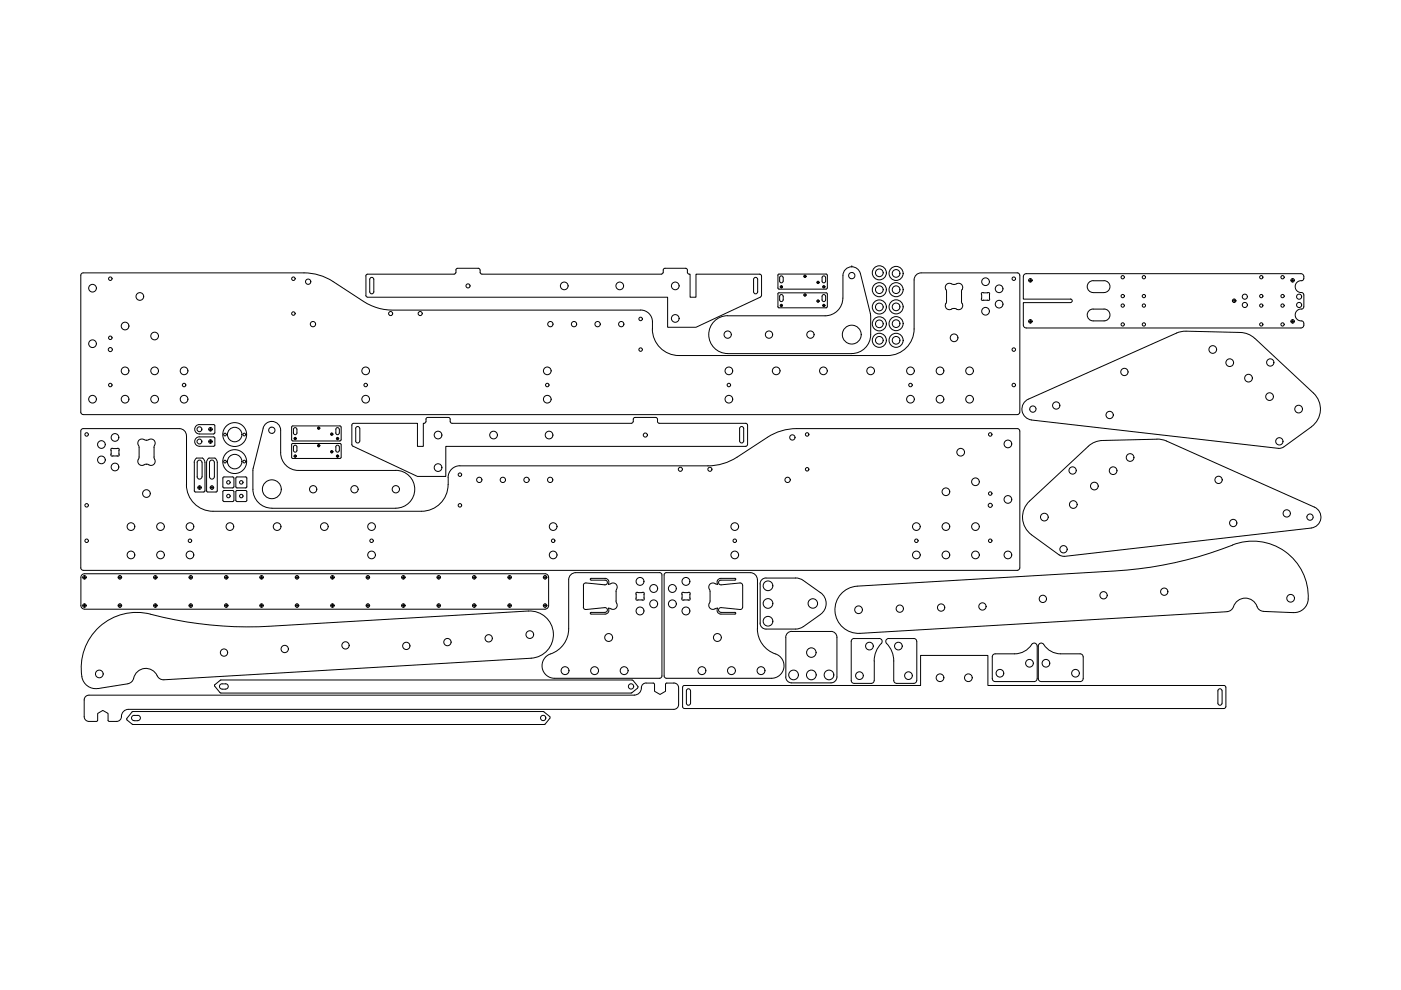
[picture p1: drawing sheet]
<svg xmlns="http://www.w3.org/2000/svg" width="297mm" height="210mm" viewBox="0 0 297 210" stroke-linecap="round" stroke-linejoin="round" font-family="sans-serif">
<!-- layer: SKETCH -->
<g fill="none" stroke="#000" stroke-width=".21">
<path d="M77.6 58.5v4.1M78.4 59a.43 .43 0 0 1 .5-.2 .43 .43 0 0 1 .4 .5v2.6a.43 .43 0 0 1-.5 .4 .43 .43 0 0 1-.4-.4zM96.3 58.1h-18.4l-.3 .4M96.7 57.7l-.4 .4M96.7 57.3v.4M97 56.9l-.3 .4M97 56.9h4.4l.4 .4M101.8 57.7l.4 .4M101.8 57.3v.4M102.2 58.1h38M140.6 57.7l-.4 .4M140.6 57.7l.1-.6 .3-.2h4.4l.3 .2v.6"/>
<path d="M145.7 57.7l.4 .4M146.1 58.1h.2v4.9h1.3v-4.9l13.7 .1 .2 .3-.1 4.3-13.8 6.6h-6.1v-6.4h-63.6l-.3-.4M159.8 59a.43 .43 0 0 1 .5-.2 .43 .43 0 0 1 .3 .4v2.7a.43 .43 0 0 1-.4 .4 .43 .43 0 0 1-.4-.4zM164.9 58.4v2.7M165.3 58.9v.7M165.3 59.6a.37 .37 0 0 0 .4 .4 .37 .37 0 0 0 .3-.4M165.3 58.9a.37 .37 0 0 1 .4-.4 .37 .37 0 0 1 .3 .4M166.1 58.9v.7M170.4 58.6h.5M170.7 58.3v.6M173.2 59.9h.5M173.4 59.6v.5"/>
<path d="M174.3 58.9v.7M174.3 59.6a.37 .37 0 0 0 .4 .4 .37 .37 0 0 0 .3-.4M174.3 58.9a.37 .37 0 0 1 .4-.4 .37 .37 0 0 1 .3 .4M175.1 58.9v.7M175.2 58.1l.2 .3v2.7l-.2 .2M175.2 58.1h-10l-.3 .3M178.7 58.4v4.8M180.6 56.6a1.87 1.87 0 0 0-1.9 1.8M180.6 56.6a1.87 1.87 0 0 1 1.8 1.4M180.6 56.6h.1M182.4 58l2.1 8.5M217 58.7v4.7h10"/>
<path d="M217 58.6a.62 .62 0 0 1 .6-.6h58.2a.62 .62 0 0 1 .6 .6M218.1 59.4h.7M218.5 59.1v.7M273.7 59.4h.7M274.1 59.1v.7M276.4 58.7a.69 .69 0 0 1-.1 .7 .69 .69 0 0 1-.7 .1 1.29 1.29 0 0 0-1 1.6 1.29 1.29 0 0 0 1.5 1l.3 .4v2.5a.61 .61 0 0 1-.8 .6 1.29 1.29 0 0 0-1 1.5 1.29 1.29 0 0 0 1.5 1 .82 .82 0 0 1 .3 .8 .82 .82 0 0 1-.6 .6h-58.2a.62 .62 0 0 1-.6-.6v-4.7h10M135.8 65.7a2.51 2.51 0 0 1 2.5 2.5M135.8 65.8h-52.6a11.1 11.1 0 0 1-6.1-1.9l-6.5-4.2a11.3 11.3 0 0 0-6.1-1.8h-47.1l-.3 .5v29l.1 .2 .4 .3M138.3 69.7a5.6 5.6 0 0 0 5.7 5.7h44.2a5.6 5.6 0 0 0 5.6-5.7v-10.3a1.49 1.49 0 0 1 1.5-1.5h20.4l.4 .2 .1 29.3-.2 .4-.3 .1M138.3 68.2v1.6M154.3 75h26.3M164.9 65l.3 .3h10"/>
<path d="M164.9 61l.3 .3M164.9 62.3v2.7M165.2 61.3h10M165.3 62.6a.38 .38 0 0 1 .5-.1 .38 .38 0 0 1 .3 .3l-.1 .8a.37 .37 0 0 1-.3 .4 .37 .37 0 0 1-.4-.4zM165.4 64.8h.5M165.4 60.8h.5M165.7 60.6v.5M165.7 64.5v.5M170.4 62.6h.5M170.7 62.3v.5M173.2 63.8h.5M173.4 63.6v.5"/>
<path d="M174.4 64.8h.5M174.4 60.8h.5M174.7 60.6v.5M174.7 64.5v.5M174.9 67l-20.6-.1a4 4 0 0 0-4 4 4 4 0 0 0 4 4.1M175 62.8a.37 .37 0 0 0-.3-.4 .37 .37 0 0 0-.4 .4v.8a.37 .37 0 0 0 .4 .4 .37 .37 0 0 0 .3-.4M175.1 62.8v.8M175.2 62.1l.2 .2v2.7l-.2 .3M175.2 62.1h-10l-.3 .2M178.7 63.2a3.8 3.8 0 0 1-3.8 3.8M184.5 66.5l.1 .4M184.6 66.9v4a4 4 0 0 1-4 4.1"/>
<path d="M200.5 64.3a.88 .88 0 0 0 .2 1.1 .88 .88 0 0 0 1 .1M200.6 61.4l.1 2.5-.1 .4M201.7 60.2a.88 .88 0 0 0-1 .1 .88 .88 0 0 0-.2 1.1M201.8 60.2l.5 .1 .5-.1M201.8 65.5l.5-.1 .5 .1M202.8 60.2a.93 .93 0 0 1 1.2 .3 .93 .93 0 0 1-.1 1.2v2.3a.93 .93 0 0 1 .1 1.3 .93 .93 0 0 1-1.2 .2M208.1 63.2a.31 .31 0 0 0 0 .4 .31 .31 0 0 0 .5 0l.7 .1M208.1 62.5v.7M208.4 62.1h-.3v.4M208.4 62l.9 .1M209.5 62l-.2 .1M209.5 62.1l.3 .1v1"/>
<path d="M209.8 63.2a.31 .31 0 0 1 0 .4 .31 .31 0 0 1-.5 0M218.1 68.1h.7M218.5 67.8v.7M227 63.4a.37 .37 0 0 1 .3 .4 .37 .37 0 0 1-.3 .3M231 65.8l.8-.3h2.3a1.26 1.26 0 0 1 1.2 1.3 1.26 1.26 0 0 1-1.2 1.2h-2.3a1.26 1.26 0 0 1-1.2-.8 1.26 1.26 0 0 1 .4-1.4zM231.8 62a1.26 1.26 0 0 1-1.3-1.2 1.26 1.26 0 0 1 1.3-1.3h2.3a1.25 1.25 0 0 1 1.2 1.3 1.25 1.25 0 0 1-1.2 1.2M231.8 62h2.3M261.3 63.8h.8M261.7 63.4v.8M263 70.5l1.6 .3 1.5 .9 12.4 11.7a4.6 4.6 0 0 1-.4 7.1l-6 4.3-1 .3M263 70.5l-11.6-.3-1.6 .3-31.8 14.1M273.7 68.1h.7"/>
<path d="M274.1 67.8v.7M17.6 87.9h198.1M23.5 96.2a.32 .32 0 0 0 .1 .4 .32 .32 0 0 0 .4 .1M23.6 95.6v.6M23.9 95.1h-.3l-.1 .4M23.9 95.1h1M24 96.7h.8M24.9 95.1l.4 .2-.1 .9M25.2 96.2a.31 .31 0 0 1 0 .4 .31 .31 0 0 1-.4 .1M31.6 93.2a.94 .94 0 0 1 1.2 .3 .94 .94 0 0 1-.1 1.2l-.1 2.2a1.16 1.16 0 0 1-.5 1.8l-.5-.1M31.6 93.2a1.15 1.15 0 0 1-1.3-.1 .94 .94 0 0 0-1 .5 .94 .94 0 0 0 .2 1.1v2.4a.97 .97 0 0 0 0 1.3 .97 .97 0 0 0 1.3 0l.8 .1M41.7 97.1l-.4 .4-.1 .6v6"/>
<path d="M41.7 97.1h1.2l.5 .7 .1 6.3M41.8 98.1a.53 .53 0 0 1 .5-.6 .53 .53 0 0 1 .5 .6v3a.52 .52 0 0 1-.5 .5 .52 .52 0 0 1-.5-.5M41.8 98.1v3M42.3 90a1.01 1.01 0 0 0-1 1 1.01 1.01 0 0 0 1 1h3l.2-.2M42.3 92.6a1.01 1.01 0 0 0-1 1 1.01 1.01 0 0 0 1 1h3l.2-.2M42.3 92.6h3l.2 .3M42.3 90h3M44.2 91h.8M44.2 93.6h.8M44.5 97.8a.52 .52 0 0 1 .6-.2 .52 .52 0 0 1 .4 .5v3a.52 .52 0 0 1-.6 .5 .52 .52 0 0 1-.5-.5zM44.6 90.6v.8M44.6 93.2v.8"/>
<path d="M45.3 90l.2 .3M45.6 90.3v1.5M45.6 92.9v1.5M57.6 89.4a1.87 1.87 0 0 0-1.8 1.4l-2.2 8.6v4.3a4 4 0 0 0 4 4M57.6 89.4h.1M57.6 89.4a1.87 1.87 0 0 1 1.9 1.8v4.8a3.8 3.8 0 0 0 3.8 3.7h20.6M62.2 91v.8a.37 .37 0 0 0 .4 .4 .37 .37 0 0 0 .4-.4v-.8M62.2 91a.37 .37 0 0 1 .4-.3 .37 .37 0 0 1 .4 .3M62.3 94.6a.37 .37 0 0 1 .4-.2 .37 .37 0 0 1 .3 .4v.7a.37 .37 0 0 1-.4 .4 .37 .37 0 0 1-.4-.4zM62.3 96.7h.5M62.3 93h.5M62.6 92.7v.5"/>
<path d="M62.6 96.5v.5M67.3 94.5h.5M67.3 90.8h.5M67.6 90.5v.5M67.6 94.2v.5M70.1 95.8h.5M70.1 92.1h.5M70.3 91.8v.5M70.3 95.5v.5M71.2 91a.37 .37 0 0 1 .4-.3 .37 .37 0 0 1 .3 .3M71.2 91v.8a.37 .37 0 0 0 .4 .4 .37 .37 0 0 0 .3-.4l.1-.8M71.2 94.6a.38 .38 0 0 1 .5-.2 .38 .38 0 0 1 .3 .4l-.1 .7a.37 .37 0 0 1-.3 .4 .37 .37 0 0 1-.4-.4z"/>
<path d="M71.3 96.7h.5M71.3 93h.5M71.6 92.7v.5M71.6 96.5v.5M72.3 94.3l-.2-.3h-10l-.3 .3v2.7l.3 .2h10l.2-.2M72.3 90.5l-.2-.2h-10l-.3 .2v2.7l.3 .3h10l.2-.3M72.3 90.6v2.6M72.3 94.3v2.7M74.6 90.1v4.2l.2 .3M74.8 94.6l13.7 6.4h6v-6.4h63.6M75 89.8l-.4 .3M75 89.8h13.5v4.8h1.3v-4.8l.5-.3 .1-.8 .3-.2h4.4l.3 .2 .1 .8 .3 .3 38.1-.1 .3-.2 .1-.8 .3-.2h4.4l.3 .2 .1 .8 .4 .3h18.3l.4 .3"/>
<path d="M75.5 90.6a.43 .43 0 0 1 .5-.2 .43 .43 0 0 1 .3 .5v2.6a.42 .42 0 0 1-.4 .4 .42 .42 0 0 1-.5-.4zM83.9 99.7a4 4 0 0 1 4 4 4 4 0 0 1-4 4l-26.3 .1M156.9 90.6a.43 .43 0 0 1 .5-.2 .43 .43 0 0 1 .3 .5v2.6a.43 .43 0 0 1-.5 .4 .43 .43 0 0 1-.4-.4zM158.5 90.1v4.2l-.4 .3M218 84.6a2.32 2.32 0 0 0-1.3 2.5 2.32 2.32 0 0 0 2 1.9l52.4 6.1M230.7 94.6l-12.4 11.7a4.6 4.6 0 0 0 .4 7.1l5.9 4.3M245.3 93.1l1.2 .1 .8 .3M245.3 93.1l-12.1 .3-1.6 .6-.9 .6M247.3 93.5l31.4 14a2.32 2.32 0 0 1 1.3 2.5 2.32 2.32 0 0 1-2 1.9l-52.3 6.1M41.2 104.1l.3 .2h1.7l.2-.2M42 103.4h.7M42.3 103v.8"/>
<path d="M43.8 104.1v-6l.1-.6 .4-.4h1.3l.4 .7 .1 6.3M43.8 104.1l.3 .2h1.7l.2-.2M44.6 103.4h.7M44.9 103v.8M47.3 106.1l.2 .2h1.8l.3-.2M47.3 101.4l.2-.3h1.8l.3 .3M47.3 101.4v2h2l.3-.2M49.6 104.2l-.3-.2-2 .1v2M49.6 101.4v1.8M49.6 104.3v1.8M50 106.1l.3 .2h1.8l.2-.2M50 101.4l.2-.3h1.9l.2 .3"/>
<path d="M50 106.1l.1-2 2-.1 .2 .2v1.9M50 101.4l.1 2h2l.2-.2v-1.8M95 102.8a5.6 5.6 0 0 1-5.6 5.6h-44.2a5.6 5.6 0 0 1-5.7-5.6v-10.4a1.54 1.54 0 0 0-1.5-1.5h-20.4l-.4 .2-.1 29.3 .3 .4 .2 .1M95 101.3a2.48 2.48 0 0 1 2.5-2.5h52.6a11.4 11.4 0 0 0 6.2-1.9l6.4-4.2a11.3 11.3 0 0 1 6.2-1.8h47.1l.2 .5v29l-.2 .4-.3 .1M95 101.3v1.5M224.6 117.7l1.1 .2M261.3 115.5a11.7 11.7 0 0 1 16 12.2 3.2 3.2 0 0 1-3.8 2.2l-5.6-.3M261.3 115.6a81.4 81.4 0 0 1-24.9 5.5l-54.7 3.2a5 5 0 0 0-4.7 5.3 5 5 0 0 0 5.3 4.7M17.5 128.4h.8M17.5 122.4h.8M17.6 120.9h198.1M17.9 129.2h97.7"/>
<path d="M17.9 122v.8M17.9 128v.8M25 128.4h.8M25 122.4h.8M25.4 122v.8M25.4 128v.8M32.6 128.4h.7M32.6 122.4h.7M32.9 122v.8M32.9 128v.8M40.1 128.4h.7M40.1 122.4h.7"/>
<path d="M40.5 122v.8M40.5 128v.8M47.6 128.4h.7M47.6 122.4h.7M48 122v.8M48 128v.8M55.1 128.4h.7M55.1 122.4h.7M55.5 122v.8M55.5 128v.8M62.6 128.4h.8M62.6 122.4h.8"/>
<path d="M63 122v.8M63 128v.8M70.1 128.4h.8M70.1 122.4h.8M70.5 122v.8M70.5 128v.8M77.6 128.4h.8M77.6 122.4h.8M78 122v.8M78 128v.8M85.1 128.4h.8M85.1 122.4h.8"/>
<path d="M85.5 122v.8M85.5 128v.8M92.7 128.4h.7M92.7 122.4h.7M93 122v.8M93 128v.8M100.2 128.4h.7M100.2 122.4h.7M100.5 122v.8M100.5 128v.8M107.7 128.4h.7M107.7 122.4h.7"/>
<path d="M108.1 122v.8M108.1 128v.8M115.2 128.4h.8M115.2 122.4h.8M115.6 121.7a.75 .75 0 0 1 .7 .7v6a.75 .75 0 0 1-.7 .7M115.6 121.7h-97.7a.75 .75 0 0 0-.7 .7v6a.75 .75 0 0 0 .7 .7M115.6 122v.8M115.6 128v.8M123.7 128.7a.5 .5 0 0 0 .5 .5l4.1-.4M123.7 124.1v4.6M125.3 129.8l-.2 .2 .2 .2M125.3 122.6l-.2 .2 .2 .2"/>
<path d="M125.3 130.2h3M125.3 129.8h3M125.3 123h3M125.3 122.6h3M128.2 128.8a.5 .5 0 0 1 .6 .5 .5 .5 0 0 1-.5 .5M128.3 124l-4.1-.4a.5 .5 0 0 0-.5 .5M128.3 123a.5 .5 0 0 1 .5 .5 .5 .5 0 0 1-.6 .5M128.3 122.6a.81 .81 0 0 1 .7 1.3M129 129a.81 .81 0 0 1-.7 1.2M129.5 123.7a.95 .95 0 0 1 1.2 .3 .95 .95 0 0 1-.1 1.2l.1 2.7M129.5 123.7l-.5 .2M130.7 127.9a.94 .94 0 0 1-.2 1.2 .94 .94 0 0 1-1.3-.1h-.2"/>
<path d="M134.9 126.1v.6a.32 .32 0 0 0 0 .5 .32 .32 0 0 0 .4 0l1.1 .1 .2-.4M135.3 125.6a.31 .31 0 0 0-.4 0 .31 .31 0 0 0 0 .5M135.3 125.7h.8M136.1 125.6h.4l.1 .3M136.6 126.1v.8M136.6 125.9l-.1 .2M139.8 121.4l.5 .2v.3v21.4l-.2 .4-.3 .1M139.9 121.4h-17.8a1.49 1.49 0 0 0-1.5 1.5v10.4a5.8 5.8 0 0 1-4.4 5.6 2.66 2.66 0 0 0-1.2 3 2.66 2.66 0 0 0 2.6 1.9h22.3M141.3 121.4l-.4 .2-.1 .3 .1 21.7 .4 .2h22.3a2.66 2.66 0 0 0 2.6-2.2 2.66 2.66 0 0 0-1.8-3 5.6 5.6 0 0 1-3.8-5.3M141.3 121.4h17.8M144.6 125.9v.2M144.6 126.9l.2 .4 1-.1"/>
<path d="M144.6 126.1v.8M145.1 125.6h-.5v.3M145.1 125.7h.7M145.8 125.6a.31 .31 0 0 1 .5 0 .31 .31 0 0 1 0 .5M146.3 126.1v.6a.31 .31 0 0 1 0 .5 .31 .31 0 0 1-.5 0M150.4 127.9a.94 .94 0 0 0 .3 1.2 .94 .94 0 0 0 1.2-.1h.3a.8 .8 0 0 0 .6 1.2h3l.2-.2-.2-.2h-2.9M150.4 125l.1 2.4-.1 .5M151.6 123.7a.88 .88 0 0 0-1.1 .2 .88 .88 0 0 0-.1 1M152.9 128.8a.5 .5 0 0 0-.6 .5 .5 .5 0 0 0 .5 .5M152.9 124l4-.4a.5 .5 0 0 1 .5 .5M155.8 123l.2-.2-.2-.2h-3a.8 .8 0 0 0-.6 1.3l-.6-.2M155.8 123h-3a.5 .5 0 0 0-.5 .5 .5 .5 0 0 0 .6 .5"/>
<path d="M157.4 128.7a.5 .5 0 0 1-.5 .5l-4-.4M157.5 124.1v4.6M159.1 121.4a1.49 1.49 0 0 1 1.5 1.5M160.6 122.9v10.4M161.1 123.8a1.26 1.26 0 0 1 1.3-1.3l7.1 .2 .8 .4 3.7 2.6M161.2 123.8v8.3M167.1 134.1l.8-.2h8.3a1.26 1.26 0 0 1 1.2 1.2v8.4a1.26 1.26 0 0 1-1.2 1.3h-8.4a1.26 1.26 0 0 1-1.2-1.3v-8.4l.1-.4zM174 125.6a2.83 2.83 0 0 1 0 4.7M174 130.3l-3.7 2.6-.8 .3-.8 .2h-6.3a1.26 1.26 0 0 1-1.3-1.3M180.7 135.6l.4-.2h5.3a.62 .62 0 0 1 .6 .4 .62 .62 0 0 1-.1 .6l-.8 .9-.6 1.7-.2 5.3a.62 .62 0 0 1-.6 .6h-3.6a.62 .62 0 0 1-.6-.6v-8.3zM188 135.5l.4-.1h5.3a.66 .66 0 0 1 .7 .6v8.3a.62 .62 0 0 1-.7 .6h-3.6a.62 .62 0 0 1-.6-.6v-4.2a5.6 5.6 0 0 0-1.7-3.9zM219.9 137a.62 .62 0 0 0-.5-.6 .62 .62 0 0 0-.7 .2 4.2 4.2 0 0 1-3.6 2h-4.1a.62 .62 0 0 0-.6 .7v4.6a.62 .62 0 0 0 .6 .6h8.3a.62 .62 0 0 0 .6-.6"/>
<path d="M219.9 137v6.9M220.4 136.5a.62 .62 0 0 1 .9 .1 4.2 4.2 0 0 0 3.6 2h4.1a.66 .66 0 0 1 .7 .7l-.1 4.6a.62 .62 0 0 1-.6 .6h-8.2a.62 .62 0 0 1-.7-.6v-6.9zM260.2 129.7l-77.9 4.6M267.9 129.6a1.77 1.77 0 0 1-1.6-1.5 2.7 2.7 0 0 0-2.8-1.2 2.7 2.7 0 0 0-2.1 2.1 1.49 1.49 0 0 1-1.2 .7M28.2 150.9l-1.4 1.6 1.4 1.1 87.4-.1M28.2 150.9h87l1.4 1v.4M28.4 151.7a.57 .57 0 0 0-.5 .5 .57 .57 0 0 0 .6 .6h.7a.56 .56 0 0 0 .6-.6 .56 .56 0 0 0-.6-.5M28.5 151.7h.7M33.3 143.3a1.49 1.49 0 0 0 1.5 .8l77.8-4.5a5 5 0 0 0 4.7-5.3 5 5 0 0 0-5.3-4.7l-54.6 3.2a82.9 82.9 0 0 1-26.5-2.8 11.7 11.7 0 0 0-13.4 14.2 3 3 0 0 0 3.3 1.8M33.3 143.3a2.69 2.69 0 0 0-2.9-1.5 2.69 2.69 0 0 0-2.2 2.3l-.4 .6-.7 .3-6.3 1M47.1 145a.56 .56 0 0 0-.6 .5 .56 .56 0 0 0 .6 .6M47.1 146.1h.7"/>
<path d="M47.1 145h.7M47.8 145a.56 .56 0 0 1 .6 .5 .56 .56 0 0 1-.6 .6M116.6 152.3l-1 1.2M134.5 147.4h-115.6a1.01 1.01 0 0 0-1 1v3.6a1.01 1.01 0 0 0 1 1h1.6l.2-.3M135.2 145.5v.4l-1.2 1M135.2 145.5l-1.2-1.3h-87.2l-1.3 1.1 1.3 1.6h87.2M136 145.9a1.49 1.49 0 0 1-1.5 1.5M136 145.8v.1M137 144.8a1.01 1.01 0 0 0-1 1M137 144.8l1.7 .1 .1 1.7 1.1 .6 1.2-.6 .1-1.7 1.7-.1M142.9 144.8a1.01 1.01 0 0 1 1 1v3.6M142.9 150.4h-115.7a1.69 1.69 0 0 0-1.5 1.9l-.2 .4a2.95 2.95 0 0 1-2.5 .2l-.1-1.6-1.1-.7-1.1 .7v1.4"/>
<path d="M143.9 149.4a1.01 1.01 0 0 1-1 1M145.1 145.3l-.4 .4v4.1l.4 .4M145.1 145.3h50.1v-6.3h14.3v6.3h50l.4 .4M145.5 146.5a.43 .43 0 0 1 .5-.5 .43 .43 0 0 1 .4 .5M145.5 146.5v2.6a.43 .43 0 0 0 .5 .4 .43 .43 0 0 0 .4-.4v-2.6M258.2 146.5v2.6a.43 .43 0 0 0 .5 .4 .43 .43 0 0 0 .4-.4v-2.6M258.2 146.5a.43 .43 0 0 1 .5-.5 .43 .43 0 0 1 .4 .5M259.9 149.8l-.4 .4h-114.4M259.9 145.7v4.1"/>
<circle cx="23.4" cy="59.1" r=".37"/>
<circle cx="62.2" cy="59.1" r=".37"/>
<circle cx="65.3" cy="59.7" r=".56"/>
<circle cx="170.7" cy="58.6" r=".24"/>
<circle cx="173.4" cy="59.9" r=".24"/>
<circle cx="180.6" cy="58.4" r=".67"/>
<circle cx="186.4" cy="57.8" r="1.49"/>
<circle cx="186.4" cy="57.8" r=".81"/>
<circle cx="190" cy="58" r="1.49"/>
<circle cx="190" cy="58" r=".81"/>
<circle cx="209" cy="59.7" r=".81"/>
<circle cx="214.9" cy="59.1" r=".37"/>
<circle cx="218.5" cy="59.4" r=".37"/>
<circle cx="238" cy="58.8" r=".35"/>
<circle cx="242.5" cy="58.8" r=".35"/>
<circle cx="267.4" cy="58.8" r=".35"/>
<circle cx="271.9" cy="58.8" r=".35"/>
<circle cx="274.1" cy="59.4" r=".37"/>
<circle cx="19.6" cy="61.1" r=".81"/>
<circle cx="19.6" cy="72.9" r=".81"/>
<circle cx="23.4" cy="74.1" r=".43"/>
<circle cx="23.4" cy="71.6" r=".37"/>
<circle cx="26.5" cy="69.1" r=".81"/>
<circle cx="26.5" cy="78.6" r=".81"/>
<circle cx="29.7" cy="62.9" r=".81"/>
<circle cx="32.8" cy="71.2" r=".81"/>
<circle cx="32.8" cy="78.6" r=".81"/>
<circle cx="39" cy="78.6" r=".81"/>
<circle cx="62.2" cy="66.5" r=".37"/>
<circle cx="66.4" cy="68.7" r=".56"/>
<circle cx="77.5" cy="78.6" r=".81"/>
<circle cx="82.8" cy="66.5" r=".43"/>
<circle cx="89.1" cy="66.5" r=".43"/>
<circle cx="99.2" cy="60.6" r=".43"/>
<circle cx="116" cy="78.6" r=".81"/>
<circle cx="116.7" cy="68.7" r=".56"/>
<circle cx="119.6" cy="60.6" r=".81"/>
<circle cx="121.7" cy="68.7" r=".56"/>
<circle cx="126.7" cy="68.7" r=".56"/>
<circle cx="131.4" cy="60.6" r=".81"/>
<circle cx="131.7" cy="68.7" r=".56"/>
<circle cx="135.8" cy="67.6" r=".37"/>
<circle cx="135.8" cy="74.1" r=".37"/>
<circle cx="143.2" cy="60.6" r=".81"/>
<circle cx="143.2" cy="67.5" r=".81"/>
<circle cx="154.3" cy="70.9" r=".77"/>
<circle cx="154.5" cy="78.6" r=".81"/>
<circle cx="163" cy="70.9" r=".77"/>
<circle cx="164.6" cy="78.6" r=".81"/>
<circle cx="165.7" cy="64.8" r=".24"/>
<circle cx="165.7" cy="60.8" r=".24"/>
<circle cx="170.7" cy="62.5" r=".24"/>
<circle cx="171.8" cy="70.9" r=".77"/>
<circle cx="173.4" cy="63.8" r=".24"/>
<circle cx="174.6" cy="78.6" r=".81"/>
<circle cx="174.7" cy="64.8" r=".24"/>
<circle cx="174.7" cy="60.8" r=".24"/>
<circle cx="180.6" cy="70.9" r="2"/>
<circle cx="184.6" cy="78.6" r=".81"/>
<circle cx="186.4" cy="68.7" r="1.49"/>
<circle cx="186.4" cy="61.4" r="1.49"/>
<circle cx="186.4" cy="65.1" r="1.49"/>
<circle cx="186.4" cy="72.2" r="1.49"/>
<circle cx="186.4" cy="68.7" r=".81"/>
<circle cx="186.4" cy="72.2" r=".81"/>
<circle cx="186.4" cy="61.4" r=".81"/>
<circle cx="186.4" cy="65.1" r=".81"/>
<circle cx="190" cy="61.4" r="1.49"/>
<circle cx="190" cy="65.1" r="1.49"/>
<circle cx="190" cy="72.2" r="1.49"/>
<circle cx="190" cy="68.6" r="1.49"/>
<circle cx="190" cy="61.4" r=".81"/>
<circle cx="190" cy="65.1" r=".81"/>
<circle cx="190" cy="72.2" r=".81"/>
<circle cx="190" cy="68.6" r=".81"/>
<circle cx="193" cy="78.6" r=".81"/>
<circle cx="199.3" cy="78.6" r=".81"/>
<circle cx="202.3" cy="71.6" r=".81"/>
<circle cx="205.6" cy="78.6" r=".81"/>
<circle cx="209" cy="66" r=".81"/>
<circle cx="211.8" cy="61.2" r=".81"/>
<circle cx="211.8" cy="64.5" r=".81"/>
<circle cx="214.9" cy="74.1" r=".37"/>
<circle cx="218.5" cy="68.1" r=".37"/>
<circle cx="238" cy="62.8" r=".35"/>
<circle cx="238" cy="64.8" r=".35"/>
<circle cx="238" cy="68.8" r=".35"/>
<circle cx="238.4" cy="78.9" r=".77"/>
<circle cx="242.5" cy="64.8" r=".35"/>
<circle cx="242.5" cy="62.8" r=".35"/>
<circle cx="242.5" cy="68.8" r=".35"/>
<circle cx="257.1" cy="74.1" r=".81"/>
<circle cx="260.7" cy="76.9" r=".81"/>
<circle cx="261.7" cy="63.8" r=".37"/>
<circle cx="263.9" cy="64.7" r=".54"/>
<circle cx="263.9" cy="62.9" r=".54"/>
<circle cx="267.4" cy="64.8" r=".35"/>
<circle cx="267.4" cy="62.8" r=".35"/>
<circle cx="267.4" cy="68.8" r=".35"/>
<circle cx="269.3" cy="76.9" r=".77"/>
<circle cx="271.9" cy="68.8" r=".35"/>
<circle cx="271.9" cy="64.8" r=".35"/>
<circle cx="271.9" cy="62.8" r=".35"/>
<circle cx="274.1" cy="68.1" r=".37"/>
<circle cx="275.4" cy="64.7" r=".54"/>
<circle cx="275.4" cy="62.9" r=".54"/>
<circle cx="18.4" cy="92.1" r=".37"/>
<circle cx="19.6" cy="84.6" r=".81"/>
<circle cx="21.5" cy="94.3" r=".81"/>
<circle cx="21.5" cy="97.5" r=".81"/>
<circle cx="23.4" cy="81.6" r=".37"/>
<circle cx="24.4" cy="99" r=".81"/>
<circle cx="24.4" cy="92.7" r=".81"/>
<circle cx="26.5" cy="84.6" r=".81"/>
<circle cx="32.8" cy="84.6" r=".81"/>
<circle cx="39" cy="84.6" r=".81"/>
<circle cx="39" cy="81.6" r=".37"/>
<circle cx="42.3" cy="91" r=".52"/>
<circle cx="42.3" cy="93.6" r=".52"/>
<circle cx="44.6" cy="93.6" r=".37"/>
<circle cx="44.6" cy="91" r=".37"/>
<circle cx="47.7" cy="92.1" r=".29"/>
<circle cx="47.7" cy="97.9" r=".29"/>
<circle cx="49.8" cy="97.9" r="2.53"/>
<circle cx="49.8" cy="92.1" r="2.53"/>
<circle cx="49.8" cy="97.9" r="1.53"/>
<circle cx="49.8" cy="92.1" r="1.53"/>
<circle cx="51.8" cy="97.9" r=".29"/>
<circle cx="51.8" cy="92.1" r=".29"/>
<circle cx="57.6" cy="91.2" r=".67"/>
<circle cx="62.6" cy="93" r=".24"/>
<circle cx="62.6" cy="96.7" r=".24"/>
<circle cx="67.6" cy="90.8" r=".24"/>
<circle cx="67.6" cy="94.5" r=".24"/>
<circle cx="70.3" cy="95.8" r=".24"/>
<circle cx="70.3" cy="92.1" r=".24"/>
<circle cx="71.6" cy="93" r=".24"/>
<circle cx="71.6" cy="96.7" r=".24"/>
<circle cx="77.5" cy="84.6" r=".81"/>
<circle cx="77.5" cy="81.6" r=".37"/>
<circle cx="92.9" cy="99.1" r=".81"/>
<circle cx="92.9" cy="92.2" r=".81"/>
<circle cx="104.6" cy="92.2" r=".81"/>
<circle cx="116" cy="84.6" r=".81"/>
<circle cx="116" cy="81.6" r=".37"/>
<circle cx="116.4" cy="92.2" r=".81"/>
<circle cx="136.8" cy="92.2" r=".43"/>
<circle cx="144.2" cy="99.5" r=".43"/>
<circle cx="150.5" cy="99.5" r=".43"/>
<circle cx="154.5" cy="84.6" r=".81"/>
<circle cx="154.5" cy="81.6" r=".37"/>
<circle cx="168" cy="92.7" r=".56"/>
<circle cx="171.1" cy="99.5" r=".37"/>
<circle cx="171.1" cy="92.1" r=".37"/>
<circle cx="193" cy="84.6" r=".81"/>
<circle cx="193" cy="81.6" r=".37"/>
<circle cx="199.3" cy="84.6" r=".81"/>
<circle cx="203.7" cy="95.9" r=".81"/>
<circle cx="205.6" cy="84.6" r=".81"/>
<circle cx="209.9" cy="92.1" r=".37"/>
<circle cx="213.7" cy="94.1" r=".81"/>
<circle cx="214.9" cy="81.6" r=".37"/>
<circle cx="219" cy="86.7" r=".67"/>
<circle cx="223.9" cy="86" r=".77"/>
<circle cx="227.4" cy="99.8" r=".77"/>
<circle cx="235.3" cy="88" r=".77"/>
<circle cx="236" cy="99.8" r=".81"/>
<circle cx="239.6" cy="97" r=".81"/>
<circle cx="264.7" cy="80.2" r=".81"/>
<circle cx="269.2" cy="84.1" r=".81"/>
<circle cx="271.2" cy="93.6" r=".77"/>
<circle cx="275.3" cy="86.7" r=".81"/>
<circle cx="18.4" cy="114.7" r=".37"/>
<circle cx="18.4" cy="107.1" r=".37"/>
<circle cx="27.8" cy="117.7" r=".81"/>
<circle cx="27.8" cy="111.7" r=".81"/>
<circle cx="31" cy="104.6" r=".81"/>
<circle cx="34" cy="111.7" r=".81"/>
<circle cx="34" cy="117.7" r=".81"/>
<circle cx="40.3" cy="111.7" r=".81"/>
<circle cx="40.3" cy="117.7" r=".81"/>
<circle cx="40.3" cy="114.7" r=".37"/>
<circle cx="42.3" cy="103.4" r=".37"/>
<circle cx="44.9" cy="103.4" r=".37"/>
<circle cx="48.4" cy="102.3" r=".37"/>
<circle cx="48.4" cy="105.2" r=".37"/>
<circle cx="48.7" cy="111.7" r=".81"/>
<circle cx="51.2" cy="105.2" r=".37"/>
<circle cx="51.2" cy="102.3" r=".37"/>
<circle cx="57.6" cy="103.7" r="2"/>
<circle cx="58.8" cy="111.7" r=".81"/>
<circle cx="66.4" cy="103.7" r=".77"/>
<circle cx="68.8" cy="111.7" r=".81"/>
<circle cx="75.2" cy="103.7" r=".77"/>
<circle cx="78.8" cy="117.7" r=".81"/>
<circle cx="78.8" cy="111.7" r=".81"/>
<circle cx="78.8" cy="114.7" r=".37"/>
<circle cx="83.9" cy="103.7" r=".77"/>
<circle cx="97.5" cy="107.1" r=".37"/>
<circle cx="97.5" cy="100.6" r=".37"/>
<circle cx="101.6" cy="101.7" r=".56"/>
<circle cx="106.6" cy="101.7" r=".56"/>
<circle cx="111.6" cy="101.7" r=".56"/>
<circle cx="116.6" cy="101.7" r=".56"/>
<circle cx="117.3" cy="111.7" r=".81"/>
<circle cx="117.3" cy="117.7" r=".81"/>
<circle cx="117.3" cy="114.7" r=".37"/>
<circle cx="155.8" cy="117.7" r=".81"/>
<circle cx="155.8" cy="111.7" r=".81"/>
<circle cx="155.8" cy="114.7" r=".37"/>
<circle cx="167" cy="101.7" r=".56"/>
<circle cx="194.3" cy="117.7" r=".81"/>
<circle cx="194.3" cy="111.7" r=".81"/>
<circle cx="194.3" cy="114.7" r=".37"/>
<circle cx="200.6" cy="111.7" r=".81"/>
<circle cx="200.6" cy="104.3" r=".81"/>
<circle cx="200.6" cy="117.7" r=".81"/>
<circle cx="206.8" cy="111.7" r=".81"/>
<circle cx="206.8" cy="117.7" r=".81"/>
<circle cx="206.8" cy="102.1" r=".81"/>
<circle cx="209.9" cy="107.1" r=".43"/>
<circle cx="209.9" cy="114.7" r=".37"/>
<circle cx="209.9" cy="104.6" r=".37"/>
<circle cx="213.7" cy="105.9" r=".81"/>
<circle cx="213.7" cy="117.7" r=".81"/>
<circle cx="221.4" cy="109.6" r=".81"/>
<circle cx="225.5" cy="116.5" r=".77"/>
<circle cx="227.6" cy="107" r=".81"/>
<circle cx="232" cy="103.1" r=".81"/>
<circle cx="258.4" cy="101.7" r=".77"/>
<circle cx="261.5" cy="110.9" r=".77"/>
<circle cx="272.8" cy="108.9" r=".77"/>
<circle cx="277.7" cy="109.6" r=".67"/>
<circle cx="17.9" cy="122.4" r=".37"/>
<circle cx="17.9" cy="128.4" r=".37"/>
<circle cx="25.4" cy="122.4" r=".37"/>
<circle cx="25.4" cy="128.4" r=".37"/>
<circle cx="32.9" cy="122.4" r=".37"/>
<circle cx="32.9" cy="128.4" r=".37"/>
<circle cx="40.4" cy="128.4" r=".37"/>
<circle cx="40.4" cy="122.4" r=".37"/>
<circle cx="47.5" cy="138.4" r=".77"/>
<circle cx="48" cy="128.4" r=".37"/>
<circle cx="48" cy="122.4" r=".37"/>
<circle cx="55.5" cy="122.4" r=".37"/>
<circle cx="55.5" cy="128.4" r=".37"/>
<circle cx="60.4" cy="137.6" r=".77"/>
<circle cx="63" cy="122.4" r=".37"/>
<circle cx="63" cy="128.4" r=".37"/>
<circle cx="70.5" cy="122.4" r=".37"/>
<circle cx="70.5" cy="128.4" r=".37"/>
<circle cx="73.3" cy="136.8" r=".77"/>
<circle cx="78" cy="128.4" r=".37"/>
<circle cx="78" cy="122.4" r=".37"/>
<circle cx="85.5" cy="122.4" r=".37"/>
<circle cx="85.5" cy="128.4" r=".37"/>
<circle cx="86.1" cy="136.9" r=".77"/>
<circle cx="93" cy="122.4" r=".37"/>
<circle cx="93" cy="128.4" r=".37"/>
<circle cx="94.9" cy="136.1" r=".77"/>
<circle cx="100.5" cy="122.4" r=".37"/>
<circle cx="100.5" cy="128.4" r=".37"/>
<circle cx="103.6" cy="135.3" r=".77"/>
<circle cx="108.1" cy="128.4" r=".37"/>
<circle cx="108.1" cy="122.4" r=".37"/>
<circle cx="112.3" cy="134.6" r=".81"/>
<circle cx="115.6" cy="128.4" r=".37"/>
<circle cx="115.6" cy="122.4" r=".37"/>
<circle cx="129" cy="135.2" r=".84"/>
<circle cx="135.7" cy="123.3" r=".84"/>
<circle cx="135.7" cy="129.5" r=".84"/>
<circle cx="138.6" cy="124.8" r=".84"/>
<circle cx="138.6" cy="128" r=".84"/>
<circle cx="142.6" cy="124.8" r=".84"/>
<circle cx="142.6" cy="128" r=".84"/>
<circle cx="145.4" cy="129.5" r=".84"/>
<circle cx="145.4" cy="123.3" r=".84"/>
<circle cx="152.1" cy="135.2" r=".84"/>
<circle cx="162.8" cy="127.9" r="1.03"/>
<circle cx="162.8" cy="131.7" r="1.03"/>
<circle cx="162.8" cy="124.2" r="1.03"/>
<circle cx="172" cy="138.4" r="1.01"/>
<circle cx="172.3" cy="127.9" r="1.01"/>
<circle cx="182" cy="129.3" r=".81"/>
<circle cx="184.3" cy="137" r=".81"/>
<circle cx="190.5" cy="137" r=".81"/>
<circle cx="190.8" cy="129" r=".77"/>
<circle cx="199.5" cy="128.8" r=".77"/>
<circle cx="208.3" cy="128.6" r=".77"/>
<circle cx="221.1" cy="127" r=".77"/>
<circle cx="234" cy="126.2" r=".77"/>
<circle cx="246.8" cy="125.5" r=".77"/>
<circle cx="273.6" cy="126.8" r=".81"/>
<circle cx="21.1" cy="142.9" r=".81"/>
<circle cx="115.2" cy="152.2" r=".56"/>
<circle cx="119.8" cy="142.2" r=".84"/>
<circle cx="126.1" cy="142.2" r=".84"/>
<circle cx="132.3" cy="142.2" r=".84"/>
<circle cx="133.8" cy="145.5" r=".56"/>
<circle cx="148.8" cy="142.2" r=".84"/>
<circle cx="155.1" cy="142.2" r=".84"/>
<circle cx="161.3" cy="142.2" r=".84"/>
<circle cx="168.3" cy="143.1" r="1.03"/>
<circle cx="172" cy="143.1" r="1.03"/>
<circle cx="175.8" cy="143.1" r="1.03"/>
<circle cx="182.2" cy="143.3" r=".81"/>
<circle cx="192.6" cy="143.3" r=".81"/>
<circle cx="199.3" cy="143.7" r=".81"/>
<circle cx="205.3" cy="143.7" r=".81"/>
<circle cx="212" cy="142.7" r=".81"/>
<circle cx="218.3" cy="140.6" r=".81"/>
<circle cx="221.8" cy="140.6" r=".81"/>
<circle cx="228" cy="142.7" r=".81"/>
</g>
</svg>
